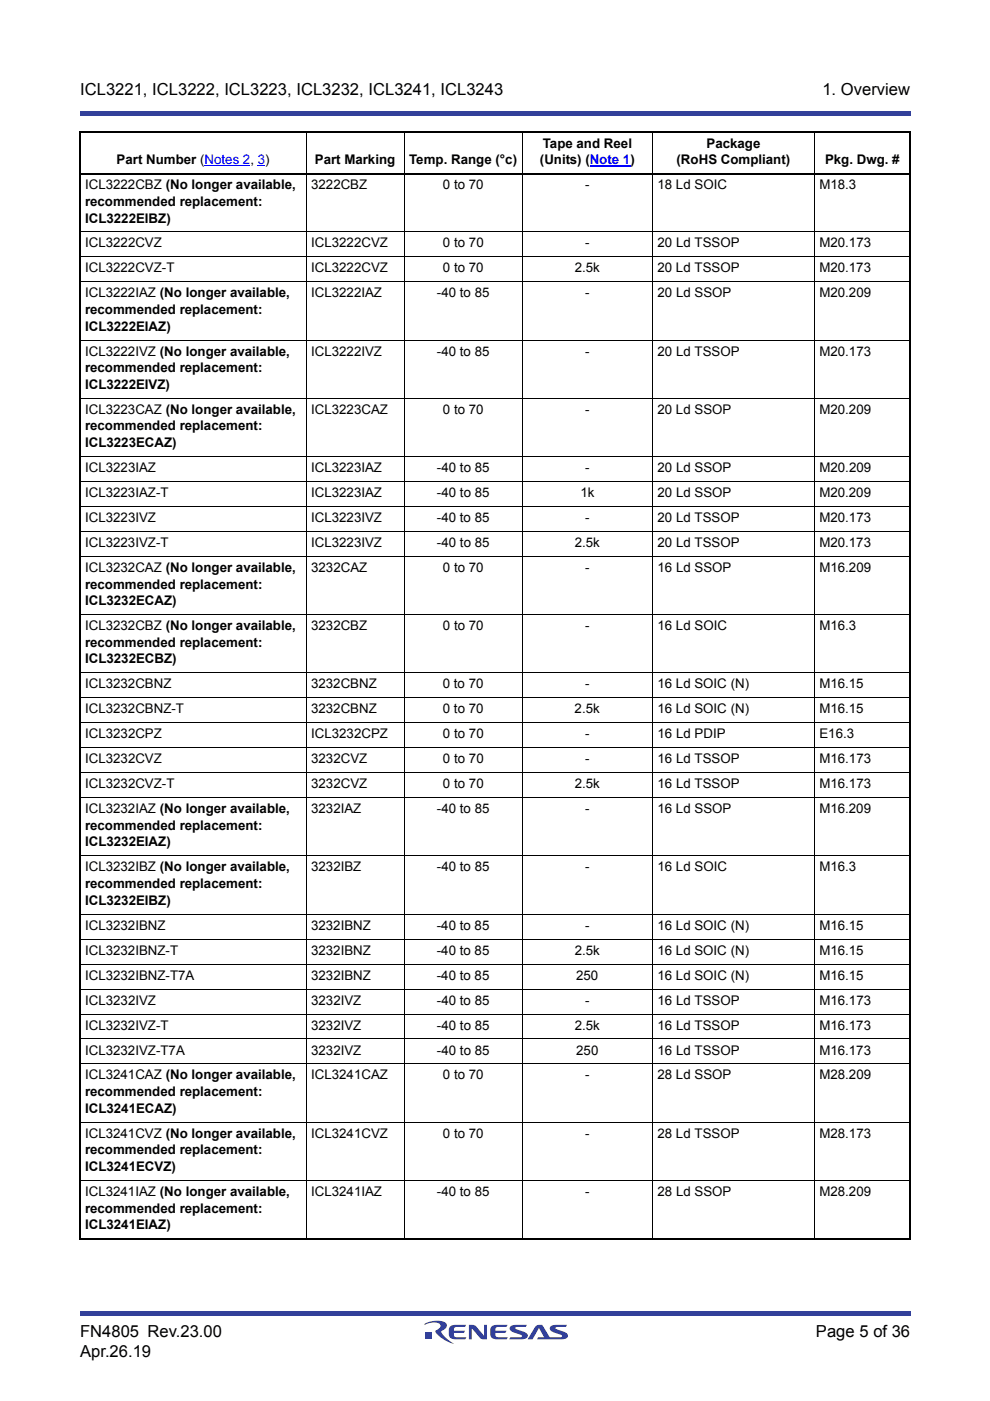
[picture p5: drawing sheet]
<svg xmlns="http://www.w3.org/2000/svg" width="210mm" height="297mm" viewBox="0 0 210 297" stroke-linecap="round" stroke-linejoin="round" font-family="sans-serif">
<defs><g id="words">
<g font-size="3.5">
<text x="17" y="20.1">ICL3221, ICL3222, ICL3223, ICL3232, ICL3241, ICL3243</text>
<text x="174.4" y="20.1">1. Overview</text>
<text x="17" y="283.4">FN4805 Rev.23.00</text>
<text x="17" y="287.6">Apr.26.19</text>
<text x="173" y="283.4">Page 5 of 36</text>
</g>
<g font-size="2.8">
<text x="24.7" y="34.8">Part Number (Notes 2, 3)</text>
<text x="66.8" y="34.8">Part Marking</text>
<text x="86.8" y="34.8">Temp. Range (°c)</text>
<text x="114.5" y="34.8">(Units) (Note 1)</text>
<text x="115.1" y="31.3">Tape and Reel</text>
<text x="143.4" y="34.8">(RoHS Compliant)</text>
<text x="149.8" y="31.3">Package</text>
<text x="174.9" y="34.8">Pkg. Dwg. #</text>
<text x="18" y="40.1">ICL3222CBZ (No longer available,</text>
<text x="66" y="40.1">3222CBZ</text>
<text x="93.9" y="40.1">0 to 70</text>
<text x="124.1" y="40.1">-</text>
<text x="139.4" y="40.1">18 Ld SOIC</text>
<text x="173.7" y="40.1">M18.3</text>
<text x="18" y="43.6">recommended replacement:</text>
<text x="18" y="47.2">ICL3222EIBZ)</text>
<text x="18" y="52.5">ICL3222CVZ</text>
<text x="66" y="52.5">ICL3222CVZ</text>
<text x="93.9" y="52.5">0 to 70</text>
<text x="124.1" y="52.5">-</text>
<text x="139.4" y="52.5">20 Ld TSSOP</text>
<text x="173.7" y="52.5">M20.173</text>
<text x="18" y="57.8">ICL3222CVZ-T</text>
<text x="66" y="57.8">ICL3222CVZ</text>
<text x="93.9" y="57.8">0 to 70</text>
<text x="121.9" y="57.8">2.5k</text>
<text x="139.4" y="57.8">20 Ld TSSOP</text>
<text x="173.7" y="57.8">M20.173</text>
<text x="18" y="63.1">ICL3222IAZ (No longer available,</text>
<text x="66" y="63.1">ICL3222IAZ</text>
<text x="92.6" y="63.1">-40 to 85</text>
<text x="124.1" y="63.1">-</text>
<text x="139.4" y="63.1">20 Ld SSOP</text>
<text x="173.7" y="63.1">M20.209</text>
<text x="18" y="66.6">recommended replacement:</text>
<text x="18" y="70.1">ICL3222EIAZ)</text>
<text x="18" y="75.4">ICL3222IVZ (No longer available,</text>
<text x="66" y="75.4">ICL3222IVZ</text>
<text x="92.6" y="75.4">-40 to 85</text>
<text x="124.1" y="75.4">-</text>
<text x="139.4" y="75.4">20 Ld TSSOP</text>
<text x="173.7" y="75.4">M20.173</text>
<text x="18" y="78.9">recommended replacement:</text>
<text x="18" y="82.5">ICL3222EIVZ)</text>
<text x="18" y="87.8">ICL3223CAZ (No longer available,</text>
<text x="66" y="87.8">ICL3223CAZ</text>
<text x="93.9" y="87.8">0 to 70</text>
<text x="124.1" y="87.8">-</text>
<text x="139.4" y="87.8">20 Ld SSOP</text>
<text x="173.7" y="87.8">M20.209</text>
<text x="18" y="91.3">recommended replacement:</text>
<text x="18" y="94.8">ICL3223ECAZ)</text>
<text x="18" y="100.1">ICL3223IAZ</text>
<text x="66" y="100.1">ICL3223IAZ</text>
<text x="92.7" y="100.1">-40 to 85</text>
<text x="124.1" y="100.1">-</text>
<text x="139.4" y="100.1">20 Ld SSOP</text>
<text x="173.7" y="100.1">M20.209</text>
<text x="18" y="105.4">ICL3223IAZ-T</text>
<text x="66" y="105.4">ICL3223IAZ</text>
<text x="92.6" y="105.4">-40 to 85</text>
<text x="123.1" y="105.4">1k</text>
<text x="139.4" y="105.4">20 Ld SSOP</text>
<text x="173.7" y="105.4">M20.209</text>
<text x="18" y="110.7">ICL3223IVZ</text>
<text x="66" y="110.7">ICL3223IVZ</text>
<text x="92.6" y="110.7">-40 to 85</text>
<text x="124.1" y="110.7">-</text>
<text x="139.4" y="110.7">20 Ld TSSOP</text>
<text x="173.7" y="110.7">M20.173</text>
<text x="18" y="116">ICL3223IVZ-T</text>
<text x="66" y="116">ICL3223IVZ</text>
<text x="92.6" y="116">-40 to 85</text>
<text x="121.9" y="116">2.5k</text>
<text x="139.4" y="116">20 Ld TSSOP</text>
<text x="173.7" y="116">M20.173</text>
<text x="18" y="121.3">ICL3232CAZ (No longer available,</text>
<text x="18" y="124.8">recommended replacement:</text>
<text x="66" y="121.3">3232CAZ</text>
<text x="93.9" y="121.3">0 to 70</text>
<text x="124.1" y="121.3">-</text>
<text x="139.4" y="121.3">16 Ld SSOP</text>
<text x="173.7" y="121.3">M16.209</text>
<text x="18" y="128.3">ICL3232ECAZ)</text>
<text x="18" y="133.6">ICL3232CBZ (No longer available,</text>
<text x="18" y="137.1">recommended replacement:</text>
<text x="66" y="133.6">3232CBZ</text>
<text x="93.9" y="133.6">0 to 70</text>
<text x="124.1" y="133.6">-</text>
<text x="139.4" y="133.6">16 Ld SOIC</text>
<text x="173.7" y="133.6">M16.3</text>
<text x="18" y="140.7">ICL3232ECBZ)</text>
<text x="18" y="146">ICL3232CBNZ</text>
<text x="65.9" y="146">3232CBNZ</text>
<text x="93.9" y="146">0 to 70</text>
<text x="124" y="146">-</text>
<text x="139.4" y="146">16 Ld SOIC (N)</text>
<text x="173.7" y="146">M16.15</text>
<text x="18" y="151.3">ICL3232CBNZ-T</text>
<text x="66" y="151.3">3232CBNZ</text>
<text x="93.9" y="151.3">0 to 70</text>
<text x="121.8" y="151.3">2.5k</text>
<text x="139.4" y="151.3">16 Ld SOIC (N)</text>
<text x="173.7" y="151.3">M16.15</text>
<text x="18" y="156.5">ICL3232CPZ</text>
<text x="18" y="161.8">ICL3232CVZ</text>
<text x="66" y="156.5">ICL3232CPZ</text>
<text x="66" y="161.8">3232CVZ</text>
<text x="93.9" y="156.5">0 to 70</text>
<text x="93.9" y="161.8">0 to 70</text>
<text x="124.1" y="161.8">-</text>
<text x="124.1" y="156.5">-</text>
<text x="139.4" y="161.8">16 Ld TSSOP</text>
<text x="139.4" y="156.5">16 Ld PDIP</text>
<text x="173.7" y="161.8">M16.173</text>
<text x="173.7" y="156.5">E16.3</text>
<text x="18" y="167.1">ICL3232CVZ-T</text>
<text x="66" y="167.1">3232CVZ</text>
<text x="93.9" y="167.1">0 to 70</text>
<text x="121.9" y="167.1">2.5k</text>
<text x="139.4" y="167.1">16 Ld TSSOP</text>
<text x="173.7" y="167.1">M16.173</text>
<text x="18" y="172.4">ICL3232IAZ (No longer available,</text>
<text x="66" y="172.4">3232IAZ</text>
<text x="92.6" y="172.4">-40 to 85</text>
<text x="124.1" y="172.4">-</text>
<text x="139.4" y="172.4">16 Ld SSOP</text>
<text x="173.7" y="172.4">M16.209</text>
<text x="18" y="176">recommended replacement:</text>
<text x="18" y="179.5">ICL3232EIAZ)</text>
<text x="18" y="184.8">ICL3232IBZ (No longer available,</text>
<text x="66" y="184.8">3232IBZ</text>
<text x="92.6" y="184.8">-40 to 85</text>
<text x="124.1" y="184.8">-</text>
<text x="139.4" y="184.8">16 Ld SOIC</text>
<text x="173.7" y="184.8">M16.3</text>
<text x="18" y="188.3">recommended replacement:</text>
<text x="18" y="191.8">ICL3232EIBZ)</text>
<text x="18" y="197.1">ICL3232IBNZ</text>
<text x="66" y="197.1">3232IBNZ</text>
<text x="92.6" y="197.1">-40 to 85</text>
<text x="124" y="197.1">-</text>
<text x="139.4" y="197.1">16 Ld SOIC (N)</text>
<text x="173.7" y="197.1">M16.15</text>
<text x="18" y="202.4">ICL3232IBNZ-T</text>
<text x="66" y="202.4">3232IBNZ</text>
<text x="92.6" y="202.4">-40 to 85</text>
<text x="121.8" y="202.4">2.5k</text>
<text x="139.4" y="202.4">16 Ld SOIC (N)</text>
<text x="173.7" y="202.4">M16.15</text>
<text x="18" y="207.7">ICL3232IBNZ-T7A</text>
<text x="66" y="207.7">3232IBNZ</text>
<text x="92.6" y="207.7">-40 to 85</text>
<text x="122.2" y="207.7">250</text>
<text x="139.4" y="207.7">16 Ld SOIC (N)</text>
<text x="173.7" y="207.7">M16.15</text>
<text x="18" y="213">ICL3232IVZ</text>
<text x="66" y="213">3232IVZ</text>
<text x="92.6" y="213">-40 to 85</text>
<text x="124.1" y="213">-</text>
<text x="139.4" y="213">16 Ld TSSOP</text>
<text x="173.7" y="213">M16.173</text>
<text x="18" y="218.3">ICL3232IVZ-T</text>
<text x="66" y="218.3">3232IVZ</text>
<text x="92.6" y="218.3">-40 to 85</text>
<text x="121.9" y="218.3">2.5k</text>
<text x="139.4" y="218.3">16 Ld TSSOP</text>
<text x="173.7" y="218.3">M16.173</text>
<text x="18" y="223.6">ICL3232IVZ-T7A</text>
<text x="66" y="223.6">3232IVZ</text>
<text x="92.6" y="223.6">-40 to 85</text>
<text x="122.2" y="223.6">250</text>
<text x="139.4" y="223.6">16 Ld TSSOP</text>
<text x="173.7" y="223.6">M16.173</text>
<text x="18" y="228.9">ICL3241CAZ (No longer available,</text>
<text x="18" y="232.4">recommended replacement:</text>
<text x="66" y="228.9">ICL3241CAZ</text>
<text x="93.9" y="228.9">0 to 70</text>
<text x="124.1" y="228.9">-</text>
<text x="139.4" y="228.9">28 Ld SSOP</text>
<text x="173.7" y="228.9">M28.209</text>
<text x="18" y="235.9">ICL3241ECAZ)</text>
<text x="18" y="241.2">ICL3241CVZ (No longer available,</text>
<text x="18" y="244.7">recommended replacement:</text>
<text x="66" y="241.2">ICL3241CVZ</text>
<text x="93.9" y="241.2">0 to 70</text>
<text x="124.1" y="241.2">-</text>
<text x="139.4" y="241.2">28 Ld TSSOP</text>
<text x="173.7" y="241.2">M28.173</text>
<text x="18" y="248.3">ICL3241ECVZ)</text>
<text x="18" y="253.6">ICL3241IAZ (No longer available,</text>
<text x="18" y="257.1">recommended replacement:</text>
<text x="66" y="253.6">ICL3241IAZ</text>
<text x="92.6" y="253.6">-40 to 85</text>
<text x="124.1" y="253.6">-</text>
<text x="139.4" y="253.6">28 Ld SSOP</text>
<text x="173.7" y="253.6">M28.209</text>
<text x="18" y="260.6">ICL3241EIAZ)</text>
</g>
</g></defs>
<g fill="#32409a">
<path d="M17 23.5h176v1h-176z"/>
<path d="M17 278h176v1.1h-176z"/>
</g>
<path d="M90 280h30.4v4.9h-30.4z" fill="#fff"/>
<g fill="#333f99">
<path d="M99.4 280.9h1l.4 .2 1.8 2.1v-2.3h.7v3.1l-1.4-.2-1.9-2.2v2.4h-.6z"/>
<path d="M95.4 281.3l.7-.4h2.7l-.2 .4-2 .1a.62 .62 0 0 0-.4 .7h2.4l-.3 .5h-2.1v.4l.2 .4 .2 .1h2.3l-.3 .4-2 .1a1.19 1.19 0 0 1-1.4-1.2v-1.2z"/>
<path d="M104.2 281.3l.7-.4h2.7l-.2 .4-2 .1a.62 .62 0 0 0-.4 .7h2.4l-.3 .5h-2.1v.4l.2 .4 .2 .1h2.3l-.3 .4-2 .1a1.19 1.19 0 0 1-1.5-1.2l.1-1.2z"/>
<path d="M108.2 281.2l.7-.3h2.8l-.2 .4-2.2 .2v.2l.5 .2a2.88 2.88 0 0 1 2.1 1.1 .74 .74 0 0 1-.9 .9l-3 .1 .2-.5 2.5-.1v-.3l-.5-.2a2.87 2.87 0 0 1-2.1-1z"/>
<path d="M113.6 281.2a1.57 1.57 0 0 1 1.4-.3l1.6 2.6 2.6-.1v-.3l-.5-.2a2.87 2.87 0 0 1-2.1-1 .74 .74 0 0 1 .8-1h2.8l-.2 .4-2.2 .2v.2l.5 .2a2.88 2.88 0 0 1 2.1 1.1 .74 .74 0 0 1-.8 .9l-5.7 .1 .2-.5h1.3l-1.1-1.9-1.4 2.4h-1z"/>
<path d="M90.2 282.4h1.4v1.4h-1.4z"/>
<path d="M90.1 280.6a4.9 4.9 0 0 1 4.4-.1 1.05 1.05 0 0 1-.7 1.6l-.3 .2a6 6 0 0 0 2.7 2.6 6.2 6.2 0 0 1-3.9-2.7l.2-.2a.93 .93 0 0 0 .7-1.3 4.1 4.1 0 0 0-3.2 .2z"/>
</g>
<path d="M43.4 35.1h9.7" fill="none" stroke="#00f" stroke-width=".21"/>
<path d="M54.7 35h1.5v.2h-1.5z" fill="#00f"/>
<path d="M125 35.1h8.7" fill="none" stroke="#00f" stroke-width=".3"/>
<path d="M16.8 28h176.4M16.8 36.8h176.4M17 28.2v234.2M193 28.2v234.2M16.8 262.6h176.4" fill="none" stroke="#000" stroke-width=".36"/>
<g fill="none" stroke="#000" stroke-width=".21">
<path d="M64.9 27.8v235M85.7 27.8v235M110.7 27.8v235M138.3 27.8v235M172.7 27.8v235M16.8 49.2h176.4M16.8 54.5h176.4M16.8 59.8h176.4M16.8 72.1h176.4M16.8 84.5h176.4M16.8 96.8h176.4M16.8 102.1h176.4"/>
<path d="M16.8 107.4h176.4M16.8 112.7h176.4M16.8 118h176.4M16.8 130.3h176.4M16.8 142.7h176.4M16.8 148h176.4M16.8 153.2h176.4M16.8 158.5h176.4M16.8 163.8h176.4M16.8 169.1h176.4M16.8 181.5h176.4M16.8 193.8h176.4"/>
<path d="M16.8 199.1h176.4M16.8 204.4h176.4M16.8 209.7h176.4M16.8 215h176.4M16.8 220.3h176.4M16.8 225.6h176.4M16.8 237.9h176.4M16.8 250.3h176.4"/>
</g>
<use href="#words"/>
</svg>
